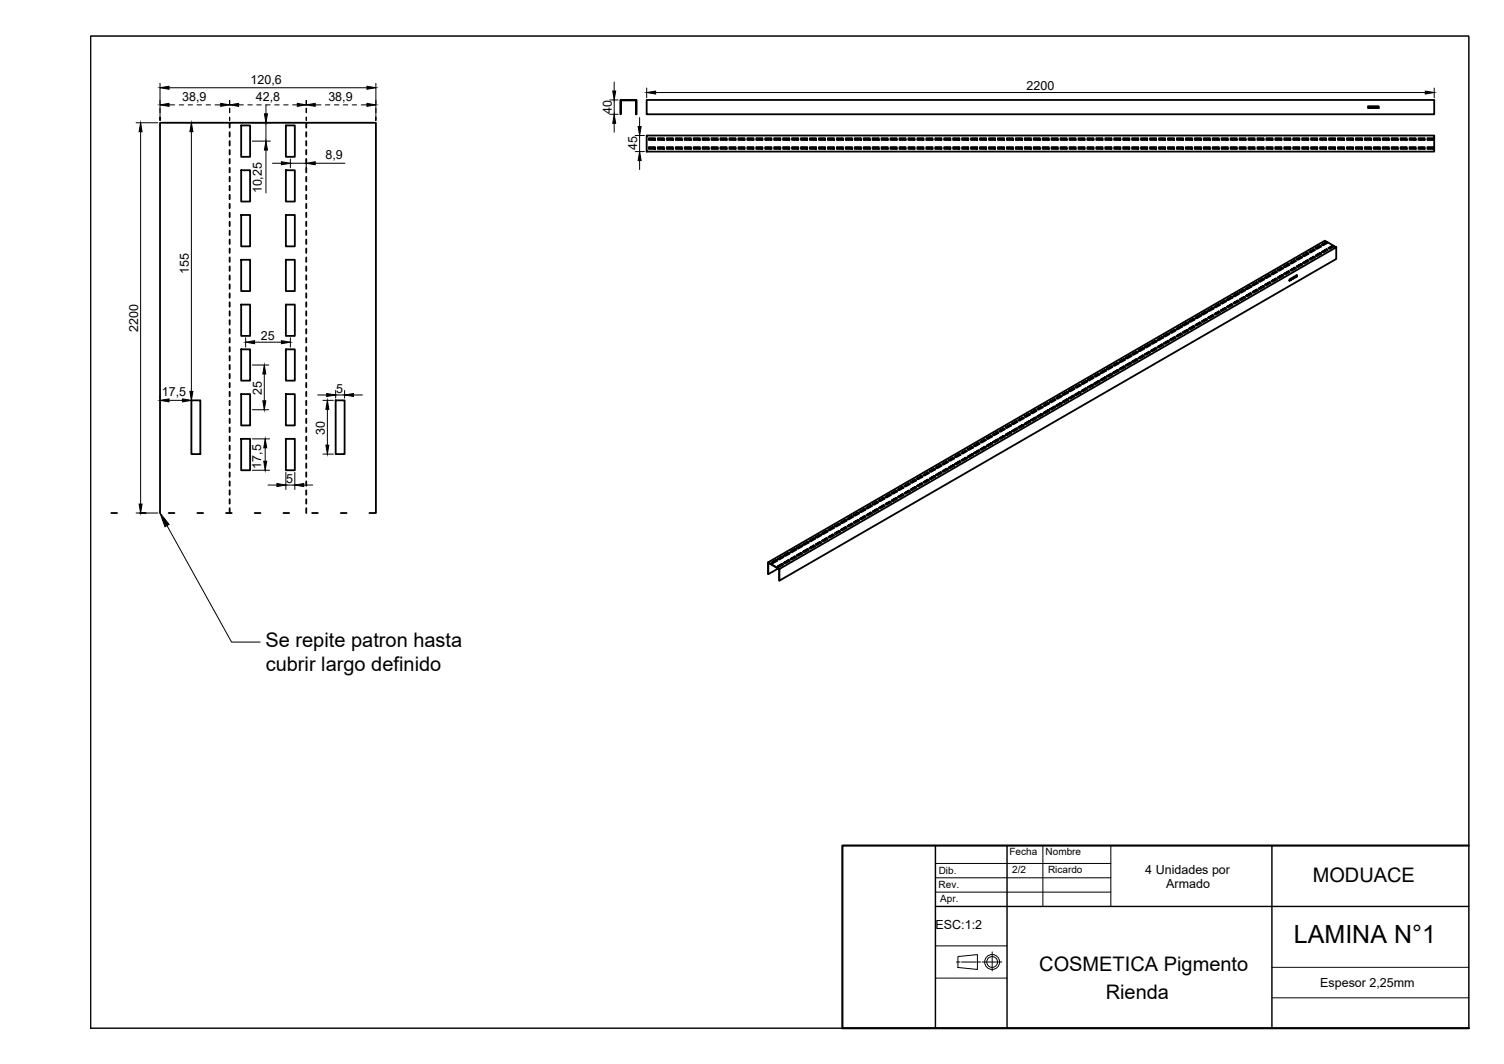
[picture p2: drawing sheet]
<svg xmlns="http://www.w3.org/2000/svg" width="420mm" height="297mm" viewBox="0 0 420 297" stroke-linecap="round" stroke-linejoin="round" font-family="sans-serif">
<defs><g id="words">
<text font-size="7" x="361.5" y="263.4">LAMINA N°1</text>
<g font-size="5.6">
<text x="74.2" y="180.7">Se repite patron hasta</text>
<text x="74.2" y="187.5">cubrir largo definido</text>
<text x="366.7" y="246.3">MODUACE</text>
<text x="290.3" y="271.1">COSMETICA Pigmento</text>
<text x="308.9" y="278.9">Rienda</text>
</g>
<g font-size="3.5">
<text x="70" y="23.4">120,6</text>
<text x="50.9" y="28.2">38,9</text>
<text x="71.5" y="28.2">42,8</text>
<text x="91.7" y="28.2">38,9</text>
<text x="286.8" y="25.2">2200</text>
<text x="170.9" y="31.8" transform="rotate(-90 170.9 31.8)">40</text>
<text x="178" y="42" transform="rotate(-90 178 42)">45</text>
<text x="90.9" y="44.5">8,9</text>
<text x="73.2" y="54" transform="rotate(-90 73.2 54)">10,25</text>
<text x="52.8" y="76.4" transform="rotate(-90 52.8 76.4)">155</text>
<text x="38.6" y="92.7" transform="rotate(-90 38.6 92.7)">2200</text>
<text x="72.8" y="94.9">25</text>
<text x="45.2" y="110.6">17,5</text>
<text x="73.2" y="110.2" transform="rotate(-90 73.2 110.2)">25</text>
<text x="93.9" y="109.6">5</text>
<text x="90.8" y="121.4" transform="rotate(-90 90.8 121.4)">30</text>
<text x="73" y="130.8" transform="rotate(-90 73 130.8)">17,5</text>
<text x="80" y="134.8">5</text>
<text x="320" y="243.9">4 Unidades por</text>
<text x="325.8" y="248">Armado</text>
<text x="261.4" y="259.4">ESC:1:2</text>
<text x="368.8" y="275.6">Espesor 2,25mm</text>
</g>
<g font-size="2.8">
<text x="282" y="238.7">Fecha</text>
<text x="292.1" y="238.7">Nombre</text>
<text x="262.2" y="243.9">Dib.</text>
<text x="282.8" y="243.6">2/2</text>
<text x="292.8" y="243.6">Ricardo</text>
<text x="262.2" y="247.9">Rev.</text>
<text x="262.7" y="251.9">Apr.</text>
</g>
</g></defs>
<!-- layer: PDF4_0 -->
<g fill="none" stroke="#000" stroke-width=".51">
<path d="M64.2 34.3h-19.5v108.9M64.2 36.9v1.2M64.2 39.4v1.2M67.4 35h2.5v8.8h-2.5zM79.9 35h2.5v8.8h-2.5zM85.6 35.6v-1.3h19.4v108.9M85.6 34.3h-21.4v1.3M85.6 36.9v1.2M85.6 39.4v1.2M64.2 41.9v1.2M64.2 44.4v1.2M64.2 46.9v1.2"/>
<path d="M64.2 49.4v1.2M64.2 51.9v1.2M64.2 54.4v1.2M64.2 56.9v1.2M64.2 59.4v1.2M67.4 47.5h2.5v8.8h-2.5zM79.9 47.5h2.5v8.8h-2.5zM85.6 41.9v1.2M85.6 44.4v1.2M85.6 46.9v1.2M85.6 49.4v1.2M85.6 51.9v1.2"/>
<path d="M85.6 54.4v1.2M85.6 56.9v1.2M85.6 59.4v1.2M64.2 61.9v1.2M64.2 64.4v1.2M64.2 66.9v1.2M64.2 69.4v1.2M64.2 71.9v1.2M64.2 74.4v1.2M64.2 76.9v1.2M64.2 79.4v1.2M67.4 72.5h2.5v8.8h-2.5z"/>
<path d="M67.4 60h2.5v8.8h-2.5zM79.9 72.5h2.5v8.8h-2.5zM79.9 60h2.5v8.8h-2.5zM85.6 61.9v1.2M85.6 64.4v1.2M85.6 66.9v1.2M85.6 69.4v1.2M85.6 71.9v1.2M85.6 74.4v1.2M85.6 76.9v1.2M85.6 79.4v1.2M64.2 81.9v1.2"/>
<path d="M64.2 84.4v1.2M64.2 86.9v1.2M64.2 89.4v1.2M64.2 91.9v1.2M64.2 94.4v1.2M64.2 96.9v1.2M64.2 99.4v1.2M67.4 97.5h2.5v8.8h-2.5zM67.4 85h2.5v8.8h-2.5zM79.9 97.5h2.5v8.8h-2.5zM79.9 85h2.5v8.8h-2.5zM85.6 81.9v1.2"/>
<path d="M85.6 84.4v1.2M85.6 86.9v1.2M85.6 89.4v1.2M85.6 91.9v1.2M85.6 94.4v1.2M85.6 96.9v1.2M85.6 99.4v1.2M53.5 111.8h2.5v15h-2.5zM64.2 101.9v1.2M64.2 104.4v1.2M64.2 106.9v1.2M64.2 109.4v1.2"/>
<path d="M64.2 111.9v1.2M64.2 114.4v1.2M64.2 116.9v1.2M64.2 119.4v1.2M67.4 110h2.5v8.8h-2.5zM79.9 110h2.5v8.8h-2.5zM85.6 101.9v1.2M85.6 104.4v1.2M85.6 106.9v1.2M85.6 109.4v1.2M85.6 111.9v1.2M85.6 114.4v1.2"/>
<path d="M85.6 116.9v1.2M85.6 119.4v1.2M93.8 111.8h2.5v15h-2.5zM64.2 121.9v1.2M64.2 124.4v1.2M64.2 126.9v1.2M64.2 129.4v1.2M64.2 131.9v1.2M64.2 134.4v1.2M64.2 136.9v1.2M64.2 139.4v1.2M67.4 122.5h2.5v8.8h-2.5z"/>
<path d="M79.9 122.5h2.5v8.8h-2.5zM85.6 121.9v1.2M85.6 124.4v1.2M85.6 126.9v1.2M85.6 129.4v1.2M85.6 131.9v1.2M85.6 134.4v1.2M85.6 136.9v1.2M85.6 139.4v1.2M31.1 143.2h1.6M39.1 143.2h1.6M47.1 143.2h1.6"/>
<path d="M55.1 143.2h1.6M63.1 143.2h1.6M64.2 141.9v1.3M71.2 143.2h1.6M79.2 143.2h1.6M85.6 141.9v1.3M87.2 143.2h1.6M95.2 143.2h1.6M103.2 143.2h1.6"/>
</g>
<!-- layer: PDF4_MD_Visible -->
<g fill="none" stroke="#000" stroke-width=".51">
<path d="M173.3 27.9h4.5v4l-.1-3.9h-4.3l-.1 3.9zM180.7 27.9h220v4h-220zM180.7 37.8h220v4.5h-220zM181.3 38.6h1.7v.5h-1.7zM183.8 38.6h1.7v.5h-1.7zM186.3 38.6h1.7v.5h-1.7zM188.8 38.6h1.7v.5h-1.7zM191.3 38.6h1.7v.5h-1.7zM193.8 38.6h1.7v.5h-1.7zM196.3 38.6h1.7v.5h-1.7zM198.8 38.6h1.7v.5h-1.7zM201.3 38.6h1.7v.5h-1.7z"/>
<path d="M203.8 38.6h1.7v.5h-1.7zM206.3 38.6h1.7v.5h-1.7zM208.8 38.6h1.7v.5h-1.7zM211.3 38.6h1.7v.5h-1.7zM213.8 38.6h1.7v.5h-1.7zM216.3 38.6h1.7v.5h-1.7zM218.8 38.6h1.7v.5h-1.7zM221.3 38.6h1.7v.5h-1.7zM223.8 38.6h1.7v.5h-1.7zM226.3 38.6h1.7v.5h-1.7zM228.8 38.6h1.7v.5h-1.7zM231.3 38.6h1.7v.5h-1.7z"/>
<path d="M233.8 38.6h1.7v.5h-1.7zM236.3 38.6h1.7v.5h-1.7zM238.8 38.6h1.7v.5h-1.7zM241.3 38.6h1.7v.5h-1.7zM243.8 38.6h1.7v.5h-1.7zM246.3 38.6h1.7v.5h-1.7zM248.8 38.6h1.7v.5h-1.7zM251.3 38.6h1.7v.5h-1.7zM253.8 38.6h1.7v.5h-1.7zM256.3 38.6h1.7v.5h-1.7zM258.8 38.6h1.7v.5h-1.7zM261.3 38.6h1.7v.5h-1.7z"/>
<path d="M263.8 38.6h1.7v.5h-1.7zM266.3 38.6h1.7v.5h-1.7zM268.8 38.6h1.7v.5h-1.7zM271.3 38.6h1.7v.5h-1.7zM273.7 38.6h1.8v.5h-1.8zM276.3 38.6h1.7v.5h-1.7zM278.8 38.6h1.7v.5h-1.7zM281.3 38.6h1.7v.5h-1.7zM283.8 38.6h1.7v.5h-1.7zM286.3 38.6h1.7v.5h-1.7zM288.8 38.6h1.7v.5h-1.7zM291.3 38.6h1.7v.5h-1.7z"/>
<path d="M293.8 38.6h1.7v.5h-1.7zM296.2 38.6h1.8v.5h-1.8zM298.8 38.6h1.7v.5h-1.7zM301.3 38.6h1.7v.5h-1.7zM303.8 38.6h1.7v.5h-1.7zM306.3 38.6h1.7v.5h-1.7zM308.8 38.6h1.7v.5h-1.7zM311.3 38.6h1.7v.5h-1.7zM313.8 38.6h1.7v.5h-1.7zM316.3 38.6h1.7v.5h-1.7zM318.7 38.6h1.8v.5h-1.8zM321.3 38.6h1.7v.5h-1.7z"/>
<path d="M323.8 38.6h1.7v.5h-1.7zM326.3 38.6h1.7v.5h-1.7zM328.8 38.6h1.7v.5h-1.7zM331.3 38.6h1.7v.5h-1.7zM333.8 38.6h1.7v.5h-1.7zM336.3 38.6h1.7v.5h-1.7zM338.8 38.6h1.7v.5h-1.7zM341.2 38.6h1.8v.5h-1.8zM343.8 38.6h1.7v.5h-1.7zM346.3 38.6h1.7v.5h-1.7zM348.8 38.6h1.7v.5h-1.7zM351.3 38.6h1.7v.5h-1.7z"/>
<path d="M353.8 38.6h1.7v.5h-1.7zM356.3 38.6h1.7v.5h-1.7zM358.8 38.6h1.7v.5h-1.7zM361.3 38.6h1.7v.5h-1.7zM363.7 38.6h1.8v.5h-1.8zM366.2 38.6h1.8v.5h-1.8zM368.8 38.6h1.7v.5h-1.7zM371.3 38.6h1.7v.5h-1.7zM373.8 38.6h1.7v.5h-1.7zM376.3 38.6h1.7v.5h-1.7zM378.8 38.6h1.7v.5h-1.7zM381.3 38.6h1.7v.5h-1.7z"/>
<path d="M382.2 29.7h2.9v.5h-2.9zM383.8 38.6h1.7v.5h-1.7zM386.2 38.6h1.8v.5h-1.8zM388.7 38.6h1.8v.5h-1.8zM391.3 38.6h1.7v.5h-1.7zM393.8 38.6h1.7v.5h-1.7zM396.3 38.6h1.7v.5h-1.7zM398.8 38.6h1.7v.5h-1.7zM181.3 41.1h1.7v.5h-1.7zM183.8 41.1h1.7v.5h-1.7zM186.3 41.1h1.7v.5h-1.7zM188.8 41.1h1.7v.5h-1.7z"/>
<path d="M191.3 41.1h1.7v.5h-1.7zM193.8 41.1h1.7v.5h-1.7zM196.3 41.1h1.7v.5h-1.7zM198.8 41.1h1.7v.5h-1.7zM201.3 41.1h1.7v.5h-1.7zM203.8 41.1h1.7v.5h-1.7zM206.3 41.1h1.7v.5h-1.7zM208.8 41.1h1.7v.5h-1.7zM211.3 41.1h1.7v.5h-1.7zM213.8 41.1h1.7v.5h-1.7zM216.3 41.1h1.7v.5h-1.7zM218.8 41.1h1.7v.5h-1.7z"/>
<path d="M221.3 41.1h1.7v.5h-1.7zM223.8 41.1h1.7v.5h-1.7zM226.3 41.1h1.7v.5h-1.7zM228.8 41.1h1.7v.5h-1.7zM231.3 41.1h1.7v.5h-1.7zM233.8 41.1h1.7v.5h-1.7zM236.3 41.1h1.7v.5h-1.7zM238.8 41.1h1.7v.5h-1.7zM241.3 41.1h1.7v.5h-1.7zM243.8 41.1h1.7v.5h-1.7zM246.3 41.1h1.7v.5h-1.7zM248.8 41.1h1.7v.5h-1.7z"/>
<path d="M251.3 41.1h1.7v.5h-1.7zM253.8 41.1h1.7v.5h-1.7zM256.3 41.1h1.7v.5h-1.7zM258.8 41.1h1.7v.5h-1.7zM261.3 41.1h1.7v.5h-1.7zM263.8 41.1h1.7v.5h-1.7zM266.3 41.1h1.7v.5h-1.7zM268.8 41.1h1.7v.5h-1.7zM271.3 41.1h1.7v.5h-1.7zM273.7 41.1h1.8v.5h-1.8zM276.3 41.1h1.7v.5h-1.7zM278.8 41.1h1.7v.5h-1.7z"/>
<path d="M281.3 41.1h1.7v.5h-1.7zM283.8 41.1h1.7v.5h-1.7zM286.3 41.1h1.7v.5h-1.7zM288.8 41.1h1.7v.5h-1.7zM291.3 41.1h1.7v.5h-1.7zM293.8 41.1h1.7v.5h-1.7zM296.2 41.1h1.8v.5h-1.8zM298.8 41.1h1.7v.5h-1.7zM301.3 41.1h1.7v.5h-1.7zM303.8 41.1h1.7v.5h-1.7zM306.3 41.1h1.7v.5h-1.7zM308.8 41.1h1.7v.5h-1.7z"/>
<path d="M311.3 41.1h1.7v.5h-1.7zM313.8 41.1h1.7v.5h-1.7zM316.3 41.1h1.7v.5h-1.7zM318.7 41.1h1.8v.5h-1.8zM321.3 41.1h1.7v.5h-1.7zM323.8 41.1h1.7v.5h-1.7zM326.3 41.1h1.7v.5h-1.7zM328.8 41.1h1.7v.5h-1.7zM331.3 41.1h1.7v.5h-1.7zM333.8 41.1h1.7v.5h-1.7zM336.3 41.1h1.7v.5h-1.7zM338.8 41.1h1.7v.5h-1.7z"/>
<path d="M341.2 41.1h1.8v.5h-1.8zM343.8 41.1h1.7v.5h-1.7zM346.3 41.1h1.7v.5h-1.7zM348.8 41.1h1.7v.5h-1.7zM351.3 41.1h1.7v.5h-1.7zM353.8 41.1h1.7v.5h-1.7zM356.3 41.1h1.7v.5h-1.7zM358.8 41.1h1.7v.5h-1.7zM361.3 41.1h1.7v.5h-1.7zM363.7 41.1h1.8v.5h-1.8zM366.2 41.1h1.8v.5h-1.8zM368.8 41.1h1.7v.5h-1.7z"/>
<path d="M371.3 41.1h1.7v.5h-1.7zM373.8 41.1h1.7v.5h-1.7zM376.3 41.1h1.7v.5h-1.7zM378.8 41.1h1.7v.5h-1.7zM381.3 41.1h1.7v.5h-1.7zM383.8 41.1h1.7v.5h-1.7zM386.2 41.1h1.8v.5h-1.8zM388.7 41.1h1.8v.5h-1.8zM391.3 41.1h1.7v.5h-1.7zM393.8 41.1h1.7v.5h-1.7zM396.3 41.1h1.7v.5h-1.7zM398.8 41.1h1.7v.5h-1.7z"/>
<path d="M349.3 79.8l-1.2 .7 .3 .2 1.3-.7-.4-.2-1.1 .8M349.3 79.9l.3 .2M351.1 78.8l-1.2 .7 .3 .2 1.3-.7-.4-.2-1.2 .7M351.1 78.9l.3 .1M352.9 77.8l-1.3 .7 .4 .2 1.2-.7-.3-.2-1.2 .7M352.9 79.8l-1.3 .7 .4 .2 1.2-.7-.3-.2-1.2 .8M352.9 77.9l.2 .1M352.9 79.9l.2 .2M354.6 76.7l-1.2 .8 .4 .2 1.2-.8-.4-.2-1.1 .8M354.6 78.8l-1.2 .7 .4 .2 1.2-.7-.4-.2-1.1 .7M354.6 76.8l.3 .2M354.6 78.9l.3 .1"/>
<path d="M356.4 77.8l-1.2 .7 .3 .2 1.3-.7-.4-.2-1.2 .7M356.4 75.7l-1.2 .7 .3 .2 1.3-.7-.4-.2-1.2 .8M356.4 77.9l.3 .1M356.4 75.8l.3 .2M358.2 74.7l-1.3 .7 .4 .2 1.2-.7-.3-.2-1.2 .8M358.2 76.7l-1.3 .8 .4 .2 1.2-.8-.3-.2-1.2 .8M358.2 74.8l.2 .1M358.2 76.8l.2 .2M359.9 75.7l-1.2 .7 .4 .2 1.2-.7-.4-.2-1.1 .8M359.9 73.7l-1.2 .7 .4 .2 1.2-.7-.4-.2-1.1 .7M359.9 75.8l.3 .2M359.9 73.8l.3 .1"/>
<path d="M361.7 72.7l-1.2 .7 .3 .2 1.3-.7-.4-.2-1.1 .7M361.7 74.7l-1.2 .7 .3 .2 1.3-.7-.4-.2-1.1 .8M361.7 72.8l.3 .1M361.7 74.8l.3 .1M362.3 76.8v.3M362.3 77.2v-.4l-2.1 1.2v.4l2.1-1.2-2.1 1.1M363.5 73.7l-1.3 .7 .4 .2 1.2-.7-.3-.2-1.2 .7M363.5 71.6l-1.3 .8 .4 .1 1.2-.7-.3-.2-1.2 .8M363.5 73.8l.2 .1M363.5 71.7l.2 .2M365.2 70.6l-1.2 .7 .4 .2 1.2-.7-.4-.2-1.1 .8M365.2 72.7l-1.2 .7 .4 .2 1.2-.7-.4-.2-1.1 .7"/>
<path d="M365.2 70.7l.3 .2M365.2 72.8l.3 .1M367 71.6l-1.2 .8 .3 .1 1.3-.7-.4-.2-1.2 .8M367 69.6l-1.2 .7 .3 .2 1.3-.7-.4-.2-1.2 .8M367 71.7l.3 .2M367 69.7l.3 .1M368.8 68.6l-1.3 .7 .4 .2 1.2-.7-.3-.2-1.2 .7M368.8 70.6l-1.3 .7 .4 .2 1.2-.7-.3-.2-1.2 .8M368.8 68.7l.3 .1M368.8 70.7l.3 .2M370.2 67.8v.4M370.2 69.9v.3"/>
<path d="M370.5 69.6l-1.2 .7 .4 .2 1.2-.7-.4-.2-1.1 .8M370.5 67.5l-1.2 .8 .4 .2 1.2-.7-.4-.3-1.1 .8M370.5 69.7l.3 .1M370.5 67.6l.3 .2M372.3 68.6l-1.2 .7 .3 .2 1.3-.7-.4-.2-1.1 .7M372.3 68.7l.3 .1M373.3 69v3.3l-155.6 89.8v-3.3l155.6-89.8-3.2-1.8-155.5 89.8 3.1 1.8M315.7 99.2l-1.2 .7 .4 .2 1.2-.7-.4-.2-1.1 .8M315.7 99.3l.3 .1M317.5 98.2l-1.2 .7 .3 .2 1.3-.7-.4-.2-1.1 .7M317.5 98.3l.3 .1M319.3 99.2l-1.2 .7 .3 .2 1.2-.7-.3-.2-1.2 .8"/>
<path d="M319.3 97.1l-1.2 .8 .3 .2 1.2-.7-.3-.3-1.2 .8M319.3 99.3l.3 .1M319.3 97.2l.3 .2M321.1 96.1l-1.3 .7 .4 .3 1.2-.8-.3-.2-1.2 .8M321.1 98.2l-1.3 .7 .4 .2 1.2-.7-.3-.2-1.2 .7M321.1 96.2l.2 .2M321.1 98.3l.2 .1M322.8 97.1l-1.2 .8 .3 .2 1.3-.7-.4-.3-1.2 .8M322.8 95.1l-1.2 .7 .3 .2 1.3-.7-.4-.2-1.2 .8M322.8 97.2l.3 .2M322.8 95.2l.3 .2M324.6 94.1l-1.3 .7 .4 .2 1.2-.7-.3-.2-1.2 .8"/>
<path d="M324.6 96.1l-1.3 .7 .4 .3 1.2-.8-.3-.2-1.2 .8M324.6 94.2l.3 .1M324.6 96.2l.3 .2M326.3 95.1l-1.2 .7 .4 .2 1.2-.7-.4-.2-1.1 .8M326.3 93.1l-1.2 .7 .4 .2 1.2-.7-.4-.2-1.1 .7M326.3 95.2l.3 .2M326.3 93.2l.3 .1M328.1 92l-1.2 .8 .3 .2 1.3-.7-.4-.3-1.1 .8M328.1 94.1l-1.2 .7 .3 .2 1.3-.7-.4-.2-1.1 .8M328.1 92.1l.3 .2M328.1 94.2l.3 .1M329.9 93.1l-1.2 .7 .3 .2 1.2-.7-.3-.2-1.2 .7"/>
<path d="M329.9 91l-1.2 .7 .3 .3 1.2-.8-.3-.2-1.2 .8M329.9 93.2l.3 .1M329.9 91.1l.3 .2M331.7 90l-1.3 .7 .4 .2 1.2-.7-.3-.2-1.2 .8M331.7 92l-1.3 .8 .4 .2 1.2-.7-.3-.3-1.2 .8M331.7 90.1l.2 .2M331.7 92.1l.2 .2M333.4 91l-1.2 .7 .3 .3 1.3-.8-.4-.2-1.1 .8M333.4 89l-1.2 .7 .3 .2 1.3-.7-.4-.2-1.1 .8M333.4 91.1l.3 .2M333.4 89.1l.3 .1M335.2 88l-1.3 .7 .4 .2 1.2-.7-.3-.2-1.2 .7"/>
<path d="M335.2 90l-1.3 .7 .4 .2 1.2-.7-.3-.2-1.2 .8M335.2 88.1l.3 .1M335.2 90.1l.3 .2M337 89l-1.3 .7 .4 .2 1.2-.7-.3-.2-1.2 .8M337 86.9l-1.3 .8 .4 .2 1.2-.7-.3-.3-1.2 .8M337 89.1l.2 .1M337 87l.2 .2M338.7 85.9l-1.2 .7 .3 .2 1.3-.7-.4-.2-1.1 .8M338.7 88l-1.2 .7 .3 .2 1.3-.7-.4-.2-1.1 .7M338.7 86l.3 .2M338.7 88.1l.3 .1M340.5 86.9l-1.2 .8 .3 .2 1.2-.7-.3-.3-1.2 .8"/>
<path d="M340.5 84.9l-1.2 .7 .3 .2 1.2-.7-.3-.2-1.2 .8M340.5 87l.3 .2M340.5 85l.3 .2M342.3 83.9l-1.3 .7 .4 .2 1.2-.7-.3-.2-1.2 .8M342.3 85.9l-1.3 .7 .4 .2 1.2-.7-.3-.2-1.2 .8M342.3 84l.2 .1M342.3 86l.2 .2M344 84.9l-1.2 .7 .3 .2 1.3-.7-.4-.2-1.1 .8M344 82.9l-1.2 .7 .3 .2 1.3-.7-.4-.2-1.1 .7M344 85l.3 .2M344 83l.3 .1M345.8 81.8l-1.2 .8 .3 .2 1.2-.8-.3-.2-1.2 .8"/>
<path d="M345.8 83.9l-1.2 .7 .3 .2 1.2-.7-.3-.2-1.2 .8M345.8 81.9l.3 .2M345.8 84l.3 .1M347.6 82.9l-1.3 .7 .4 .2 1.2-.7-.3-.2-1.2 .7M347.6 80.8l-1.3 .7 .4 .2 1.2-.7-.3-.2-1.2 .8M347.6 83l.2 .1M347.6 80.9l.2 .2M349.3 81.8l-1.2 .8 .3 .2 1.3-.8-.4-.2-1.1 .8M349.3 81.9l.3 .2M351.1 80.8l-1.2 .7 .3 .2 1.3-.7-.4-.2-1.2 .8M351.1 80.9l.3 .2M280.4 119.6l-1.3 .7 .4 .2 1.2-.7-.3-.2-1.2 .8"/>
<path d="M280.4 119.7l.3 .2M282.2 118.6l-1.3 .7 .4 .2 1.2-.7-.3-.2-1.2 .7M282.2 118.7l.2 .1M283.9 119.6l-1.2 .7 .3 .2 1.3-.7-.4-.2-1.1 .8M283.9 117.6l-1.2 .7 .3 .2 1.3-.7-.4-.2-1.1 .7M283.9 119.7l.3 .2M283.9 117.7l.3 .1M285.7 116.6l-1.2 .6 .3 .3 1.2-.8-.3-.1-1.2 .7M285.7 118.6l-1.2 .7 .3 .2 1.2-.7-.3-.2-1.2 .7M285.7 116.6l.3 .2M285.7 118.7l.3 .1M287.5 117.6l-1.3 .7 .4 .2 1.2-.7-.3-.2-1.2 .7"/>
<path d="M287.5 115.5l-1.3 .7 .4 .2 1.2-.7-.3-.2-1.2 .8M287.5 117.7l.2 .1M287.5 115.6l.2 .2M289.2 114.5l-1.2 .7 .4 .2 1.2-.7-.4-.2-1.1 .8M289.2 116.6l-1.2 .6 .4 .3 1.2-.8-.4-.1-1.1 .7M289.2 114.6l.3 .2M289.2 116.6l.3 .2M291 115.5l-1.2 .7 .3 .2 1.3-.7-.4-.2-1.2 .8M291 113.5l-1.2 .7 .3 .2 1.3-.7-.4-.2-1.2 .7M291 115.6l.3 .2M291 113.6l.3 .1M292.8 112.5l-1.3 .7 .4 .2 1.2-.7-.3-.2-1.2 .7"/>
<path d="M292.8 114.5l-1.3 .7 .4 .2 1.2-.7-.3-.2-1.2 .8M292.8 112.6l.2 .1M292.8 114.6l.2 .2M294.5 113.5l-1.2 .7 .3 .2 1.3-.7-.4-.2-1.1 .7M294.5 111.4l-1.2 .7 .3 .3 1.3-.8-.4-.2-1.1 .8M294.5 113.6l.3 .1M294.5 111.5l.3 .2M296.3 110.4l-1.2 .7 .3 .2 1.3-.7-.4-.2-1.2 .8M296.3 112.5l-1.2 .7 .3 .2 1.3-.7-.4-.2-1.2 .7M296.3 110.5l.3 .2M296.3 112.6l.3 .1M298.1 111.4l-1.3 .7 .4 .3 1.2-.8-.3-.2-1.2 .8"/>
<path d="M298.1 109.4l-1.3 .7 .4 .2 1.2-.7-.3-.2-1.2 .8M298.1 111.5l.2 .2M298.1 109.5l.2 .2M299.8 108.4l-1.2 .7 .4 .2 1.2-.7-.4-.2-1.1 .7M299.8 110.4l-1.2 .7 .4 .2 1.2-.7-.4-.2-1.1 .8M299.8 108.5l.3 .1M299.8 110.5l.3 .2M301.6 109.4l-1.2 .7 .3 .2 1.3-.7-.4-.2-1.2 .8M301.6 107.4l-1.2 .7 .3 .2 1.3-.7-.4-.2-1.2 .7M301.6 109.5l.3 .2M301.6 107.4l.3 .2M303.4 106.3l-1.3 .7 .4 .3 1.2-.8-.3-.2-1.2 .8"/>
<path d="M303.4 108.4l-1.3 .7 .4 .2 1.2-.7-.3-.2-1.2 .7M303.4 106.4l.2 .2M303.4 108.5l.2 .1M305.1 107.4l-1.2 .7 .3 .2 1.3-.7-.4-.2-1.1 .7M305.1 105.3l-1.2 .7 .3 .2 1.3-.7-.4-.2-1.1 .8M305.1 107.4l.3 .2M305.1 105.4l.3 .2M306.9 104.3l-1.2 .7 .3 .2 1.3-.7-.4-.2-1.1 .8M306.9 106.3l-1.2 .7 .3 .3 1.3-.8-.4-.2-1.1 .8M306.9 104.4l.3 .1M306.9 106.4l.3 .2M308.7 105.3l-1.3 .7 .4 .2 1.2-.7-.3-.2-1.2 .8"/>
<path d="M308.7 103.3l-1.3 .7 .4 .2 1.2-.7-.3-.2-1.2 .7M308.7 105.4l.2 .2M308.7 103.4l.2 .1M310.4 102.3l-1.2 .7 .4 .2 1.2-.7-.4-.2-1.1 .7M310.4 104.3l-1.2 .7 .4 .2 1.2-.7-.4-.2-1.1 .8M310.4 102.3l.3 .2M310.4 104.4l.3 .1M312.2 103.3l-1.2 .7 .3 .2 1.3-.7-.4-.2-1.2 .7M312.2 101.2l-1.2 .7 .3 .3 1.3-.8-.4-.2-1.2 .8M312.2 103.4l.3 .1M312.2 101.3l.3 .2M314 100.2l-1.3 .7 .4 .2 1.2-.7-.3-.2-1.2 .8"/>
<path d="M314 102.3l-1.3 .7 .4 .2 1.2-.7-.3-.2-1.2 .7M314 100.3l.3 .2M314 102.3l.3 .2M315.7 101.2l-1.2 .7 .4 .3 1.2-.8-.4-.2-1.1 .8M315.7 101.3l.3 .2M317.5 100.2l-1.2 .7 .3 .2 1.3-.7-.4-.2-1.1 .8M317.5 100.3l.3 .2M246.8 139l-1.2 .7 .3 .2 1.3-.7-.4-.2-1.2 .7M246.8 139.1l.3 .1M248.6 138l-1.3 .7 .4 .2 1.2-.7-.3-.2-1.2 .7M248.6 138.1l.2 .1M250.3 137l-1.2 .7 .3 .2 1.3-.7-.4-.2-1.1 .7"/>
<path d="M250.3 139l-1.2 .7 .3 .2 1.3-.7-.4-.2-1.1 .7M250.3 137l.3 .2M250.3 139.1l.3 .1M252.1 138l-1.2 .7 .3 .2 1.3-.7-.4-.2-1.1 .7M252.1 135.9l-1.2 .7 .3 .2 1.3-.7-.4-.2-1.1 .8M252.1 138.1l.3 .1M252.1 136l.3 .2M253.9 134.9l-1.3 .7 .4 .2 1.2-.7-.3-.2-1.2 .8M253.9 137l-1.3 .7 .4 .2 1.2-.7-.3-.2-1.2 .7M253.9 135l.2 .2M253.9 137l.2 .2M255.6 135.9l-1.2 .7 .4 .2 1.2-.7-.4-.2-1.1 .8"/>
<path d="M255.6 133.9l-1.2 .7 .4 .2 1.2-.7-.4-.2-1.1 .7M255.6 136l.3 .2M255.6 134l.3 .1M257.4 132.9l-1.2 .7 .3 .2 1.3-.7-.4-.2-1.2 .7M257.4 134.9l-1.2 .7 .3 .2 1.3-.7-.4-.2-1.2 .8M257.4 133l.3 .1M257.4 135l.3 .2M259.2 133.9l-1.3 .7 .4 .2 1.2-.7-.3-.2-1.2 .7M259.2 131.9l-1.3 .7 .4 .2 1.2-.8-.3-.1-1.2 .7M259.2 134l.3 .1M259.2 131.9l.3 .2M260.9 130.8l-1.2 .7 .4 .2 1.2-.7-.4-.2-1.1 .8"/>
<path d="M260.9 132.9l-1.2 .7 .4 .2 1.2-.7-.4-.2-1.1 .7M260.9 130.9l.3 .2M260.9 133l.3 .1M262.7 131.9l-1.2 .7 .3 .2 1.3-.8-.4-.1-1.1 .7M262.7 129.8l-1.2 .7 .3 .2 1.3-.7-.4-.2-1.1 .8M262.7 131.9l.3 .2M262.7 129.9l.3 .2M264.5 128.8l-1.3 .7 .4 .2 1.2-.7-.3-.2-1.2 .7M264.5 130.8l-1.3 .7 .4 .2 1.2-.7-.3-.2-1.2 .8M264.5 128.9l.3 .1M264.5 130.9l.3 .2M266.3 129.8l-1.3 .7 .4 .2 1.2-.7-.3-.2-1.2 .8"/>
<path d="M266.3 127.8l-1.3 .7 .4 .2 1.2-.7-.3-.2-1.2 .7M266.3 129.9l.2 .2M266.3 127.9l.2 .1M268 126.8l-1.2 .7 .3 .2 1.3-.8-.4-.1-1.2 .7M268 128.8l-1.2 .7 .3 .2 1.3-.7-.4-.2-1.2 .7M268 126.8l.3 .2M268 128.9l.3 .1M269.8 127.8l-1.3 .7 .4 .2 1.2-.7-.3-.2-1.2 .7M269.8 125.7l-1.3 .7 .4 .2 1.2-.7-.3-.2-1.2 .8M269.8 127.9l.3 .1M269.8 125.8l.3 .2M271.5 124.7l-1.2 .7 .4 .2 1.2-.7-.4-.2-1.1 .8"/>
<path d="M271.5 126.8l-1.2 .7 .4 .2 1.2-.8-.4-.1-1.1 .7M271.5 124.8l.3 .2M271.5 126.8l.3 .2M273.3 125.7l-1.2 .7 .3 .2 1.3-.7-.4-.2-1.1 .8M273.3 123.7l-1.2 .7 .3 .2 1.3-.7-.4-.2-1.1 .7M273.3 125.8l.3 .2M273.3 123.8l.3 .1M275.1 122.7l-1.2 .7 .3 .2 1.2-.7-.3-.2-1.2 .7M275.1 124.7l-1.2 .7 .3 .2 1.2-.7-.3-.2-1.2 .8M275.1 122.8l.3 .1M275.1 124.8l.3 .2M276.9 123.7l-1.3 .7 .4 .2 1.2-.7-.3-.2-1.2 .7"/>
<path d="M276.9 121.7l-1.3 .7 .4 .2 1.2-.8-.3-.1-1.2 .7M276.9 123.8l.2 .1M276.9 121.7l.2 .2M278.6 120.6l-1.2 .7 .3 .2 1.3-.7-.4-.2-1.1 .8M278.6 122.7l-1.2 .7 .3 .2 1.3-.7-.4-.2-1.1 .7M278.6 120.7l.3 .2M278.6 122.8l.3 .1M280.4 121.7l-1.3 .7 .4 .2 1.2-.8-.3-.1-1.2 .7M280.4 121.7l.3 .2M282.2 120.6l-1.3 .7 .4 .2 1.2-.7-.3-.2-1.2 .8M282.2 120.7l.2 .2M214.6 157v3.3l2.8-1.6"/>
<path d="M216.7 156.3l-1.2 .8 .4 .2 1.2-.7-.4-.3-1.1 .8M216.7 156.4l.3 .2M218.5 157.4l-1.2 .7 .3 .2 1.3-.7-.4-.2-1.1 .7M218.5 155.3l-1.2 .7 .3 .2 1.3-.7-.4-.2-1.1 .8M218.5 157.5l.3 .1M218.5 155.4l.3 .2M220.3 154.3l-1.2 .7 .3 .2 1.2-.7-.3-.2-1.2 .8M220.3 156.3l-1.2 .8 .3 .2 1.2-.7-.3-.3-1.2 .8M220.3 154.4l.3 .1M220.3 156.4l.3 .2M222.1 155.3l-1.3 .7 .4 .2 1.2-.7-.3-.2-1.2 .8M222.1 153.3l-1.3 .7 .4 .2 1.2-.7-.3-.2-1.2 .7"/>
<path d="M222.1 155.4l.2 .2M222.1 153.4l.2 .1M223.8 152.3l-1.2 .7 .3 .2 1.3-.7-.4-.2-1.1 .7M223.8 154.3l-1.2 .7 .3 .2 1.3-.7-.4-.2-1.1 .8M223.8 152.3l.3 .2M223.8 154.4l.3 .1M225.6 153.3l-1.3 .7 .4 .2 1.2-.7-.3-.2-1.2 .7M225.6 151.2l-1.3 .8 .4 .2 1.2-.7-.3-.3-1.2 .8M225.6 153.4l.3 .1M225.6 151.3l.3 .2M227.4 150.2l-1.3 .7 .4 .2 1.2-.7-.3-.2-1.2 .8M227.4 152.3l-1.3 .7 .4 .2 1.2-.7-.3-.2-1.2 .7"/>
<path d="M227.4 150.3l.2 .2M227.4 152.3l.2 .2M229.1 151.2l-1.2 .8 .3 .2 1.3-.7-.4-.3-1.1 .8M229.1 149.2l-1.2 .7 .3 .2 1.3-.7-.4-.2-1.1 .8M229.1 151.3l.3 .2M229.1 149.3l.3 .1M230.9 148.2l-1.2 .7 .3 .2 1.2-.7-.3-.2-1.2 .7M230.9 150.2l-1.2 .7 .3 .2 1.2-.7-.3-.2-1.2 .8M230.9 148.3l.3 .1M230.9 150.3l.3 .2M232.7 149.2l-1.3 .7 .4 .2 1.2-.7-.3-.2-1.2 .8M232.7 147.2l-1.3 .7 .4 .2 1.2-.7-.3-.2-1.2 .7"/>
<path d="M232.7 149.3l.2 .1M232.7 147.2l.2 .2M234.4 146.1l-1.2 .8 .4 .2 1.2-.7-.4-.3-1.1 .8M234.4 148.2l-1.2 .7 .4 .2 1.2-.7-.4-.2-1.1 .7M234.4 146.2l.3 .2M234.4 148.3l.3 .1M236.2 147.2l-1.2 .7 .3 .2 1.3-.7-.4-.2-1.2 .7M236.2 145.1l-1.2 .7 .3 .2 1.3-.7-.4-.2-1.2 .8M236.2 147.2l.3 .2M236.2 145.2l.3 .2M238 144.1l-1.3 .7 .4 .2 1.2-.7-.3-.2-1.2 .8M238 146.1l-1.3 .8 .4 .2 1.2-.7-.3-.3-1.2 .8"/>
<path d="M238 144.2l.2 .1M238 146.2l.2 .2M239.7 143.1l-1.2 .7 .3 .2 1.3-.7-.4-.2-1.1 .7M239.7 145.1l-1.2 .7 .3 .2 1.3-.7-.4-.2-1.1 .8M239.7 143.2l.3 .1M239.7 145.2l.3 .2M241.5 144.1l-1.2 .7 .3 .2 1.3-.7-.4-.2-1.2 .8M241.5 142.1l-1.2 .7 .3 .2 1.3-.7-.4-.2-1.2 .7M241.5 144.2l.3 .1M241.5 142.1l.3 .2M243.3 141l-1.3 .8 .4 .2 1.2-.8-.3-.2-1.2 .8M243.3 143.1l-1.3 .7 .4 .2 1.2-.7-.3-.2-1.2 .7"/>
<path d="M243.3 141.1l.2 .2M243.3 143.2l.2 .1M245 142.1l-1.2 .7 .4 .2 1.2-.7-.4-.2-1.1 .7M245 140l-1.2 .7 .4 .2 1.2-.7-.4-.2-1.1 .8M245 142.1l.3 .2M245 140.1l.3 .2M246.8 141l-1.2 .8 .3 .2 1.3-.8-.4-.2-1.2 .8M246.8 141.1l.3 .2M248.6 140l-1.3 .7 .4 .2 1.2-.7-.3-.2-1.2 .8M248.6 140.1l.2 .2M214.6 160.3v-3.2l3.1 1.8v3.2"/>
</g>
<!-- layer: PDF4_Rotulo -->
<path d="M410.3 236.1h-175v50.9h175" fill="none" stroke="#000" stroke-width=".59"/>
<g fill="none" stroke="#000" stroke-width=".28">
<path d="M291.3 236.1v17M310.3 236.1v17M261.3 241.1h49M261.3 245.1h49M261.3 249.1h49M261.3 264.1h20M261.3 273.1h20M267.2 268.6h1M267.6 267l5.5-.5v4.1l-5.5-.5zM268.6 268.6h4.2M273.1 268.6h.8M274.4 268.6h5.4"/>
<path d="M277.2 265.7v5.4M355.3 270.1h55M355.3 278.6h55M25.3 287h385"/>
<circle cx="277.2" cy="268.6" r="2.09"/>
<circle cx="277.2" cy="268.6" r="1.51"/>
</g>
<path d="M261.3 236.1v50.9M281.3 236.1v50.9M355.3 236.1v50.9M261.3 253.1h149" fill="none" stroke="#000" stroke-width=".4"/>
<!-- layer: PDF4_logo -->
<path d="M236.2 255.2h24.5v12.2h-24.5z" fill="none" stroke="#fff" stroke-width=".28"/>
<!-- layer: PDF4_0 -->
<g fill="none" stroke="#000" stroke-width=".28">
<path d="M25.3 10.1h385v276.9h-385zM38 34.3h6.1M39.3 36.8v103.9M44.7 23.2v10.4v-.9M44.7 28v1M44.7 30.2v1.3M47.2 29.3h1.6M47.2 24.5h55.3M50.1 29.3h1.2M52.2 34.3h.6M52.6 29.3h1.2M53.5 36.8v72.5"/>
<path d="M55.1 29.3h1.2M57.6 29.3h1.2M60.1 29.3h1.6M64.2 32.7v.9v-.9M64.2 30.2v1.3v-1.3M64.2 28v1v-1M66.7 29.3h1.3M69.2 29.3h1.3M70.5 34.3h5M70.5 39.4h5M71.7 29.3h1.3M74.2 29.3h1.3"/>
<path d="M74.3 29.3v2.5M74.3 34.3v5.1M76.7 29.3h1.3M79.2 29.3h1.3M81.7 29.3h1.4M85.6 32.7v.9v-.9M85.6 30.2v1.3v-1.3M85.6 28v1v-1M88.1 29.3h1.6M90.9 29.3h1.3M93.4 29.3h1.3M95.9 29.3h1.3"/>
<path d="M98.4 29.3h1.3M100.9 29.3h1.6M105 23.2v10.4v-.9M105 28v1M105 30.2v1.3M74.3 41.9v12M76.1 45.6h2.5M81.1 44.4v2.4M81.1 45.6h4.5M85.6 44.4v2.4M88.1 45.6h8.3M68.6 94.3v2.6"/>
<path d="M71.1 95.5h7.5M81.1 94.3v2.6M44.7 110.5v.7M47.2 111.8h3.8M52.2 111.8h.6M53.5 110.5v.7M70.5 114.4h4.6M70.5 101.9h4.6M73.8 104.4v7.5M88.8 110.3h2.5M90.2 111.8h2.9M91.5 114.3v10"/>
<path d="M93.8 109v2.2M93.8 110.3h2.5M96.3 109v2.2M98.8 110.3h2.5M70.5 122.5h4.8M70.5 131.3h4.8M74.1 125v3.8M74.9 135.4h2.5M79.9 131.9v4.8M79.9 135.4h2.5M82.4 131.9v4.8M84.9 135.4h2.5"/>
<path d="M90.2 126.8h2.9M38 143.2h6.1M46.7 146.7l18 32.5h8M25.3 287v-276.9h385v276.9"/>
</g>
<g fill="#000" stroke="#000" stroke-width=".28">
<path d="M39.3 34.3l.4 2.5h-.8zM44.7 29.3l2.5-.4v.8zM44.7 24.5l2.5-.4v.8zM53.5 34.3l.4 2.5h-.9zM61.7 28.9l2.5 .4-2.5 .4zM64.2 29.3l2.5-.4v.8zM73.9 31.8h.8l-.4 2.5zM83.1 28.9l2.5 .4-2.5 .4zM85.6 29.3l2.5-.4v.8zM102.5 28.9l2.5 .4-2.5 .4zM102.5 24.1l2.5 .4-2.5 .4zM74.3 39.4l.4 2.5h-.8z"/>
<path d="M78.6 45.2l2.5 .4-2.5 .4zM85.6 45.6l2.5-.4v.8zM68.6 95.5l2.5-.4v.9zM78.6 95.1l2.5 .4-2.5 .5zM44.7 111.8l2.5-.4v.8zM51 111.4l2.5 .4-2.5 .4zM53 109.3h.9l-.4 2.5zM73.4 111.9h.9l-.5 2.5zM73.8 101.9l.5 2.5h-.9zM91.5 111.8l.4 2.5h-.9zM91.3 109.9l2.5 .4-2.5 .4zM96.3 110.3l2.5-.4v.8z"/>
<path d="M74.1 122.5l.4 2.5h-.8zM73.7 128.8h.8l-.4 2.5zM77.4 135l2.5 .4-2.5 .4zM82.4 135.4l2.5-.4v.8zM91 124.3h.9l-.4 2.5zM38.9 140.7h.8l-.4 2.5zM44.7 143.2l2.5 3.2-1.1 .7z"/>
</g>
<!-- layer: 0 -->
<g fill="none" stroke="#000" stroke-width=".28">
<path d="M170.3 31.9h2.4M170.3 27.9h2.4M171.6 22.9v2.5M171.6 27.9v4M171.6 34.4v2.5M177.4 37.8h2.6M178.7 32.8v2.5M178.7 37.8v4.5M180.7 24.6v2.7M183.2 25.8h215M400.7 24.6v2.7M177.4 42.3h2.6"/>
<path d="M178.7 44.8v2.5"/>
</g>
<path d="M171.6 31.9l.4 2.5h-.8zM171.2 25.4h.8l-.4 2.5zM178.3 35.3h.8l-.4 2.5zM180.7 25.8l2.5-.4v.9zM398.2 25.4l2.5 .4-2.5 .5zM178.7 42.3l.4 2.5h-.8z" fill="#000" stroke="#000" stroke-width=".28"/>
<use href="#words"/>
</svg>
